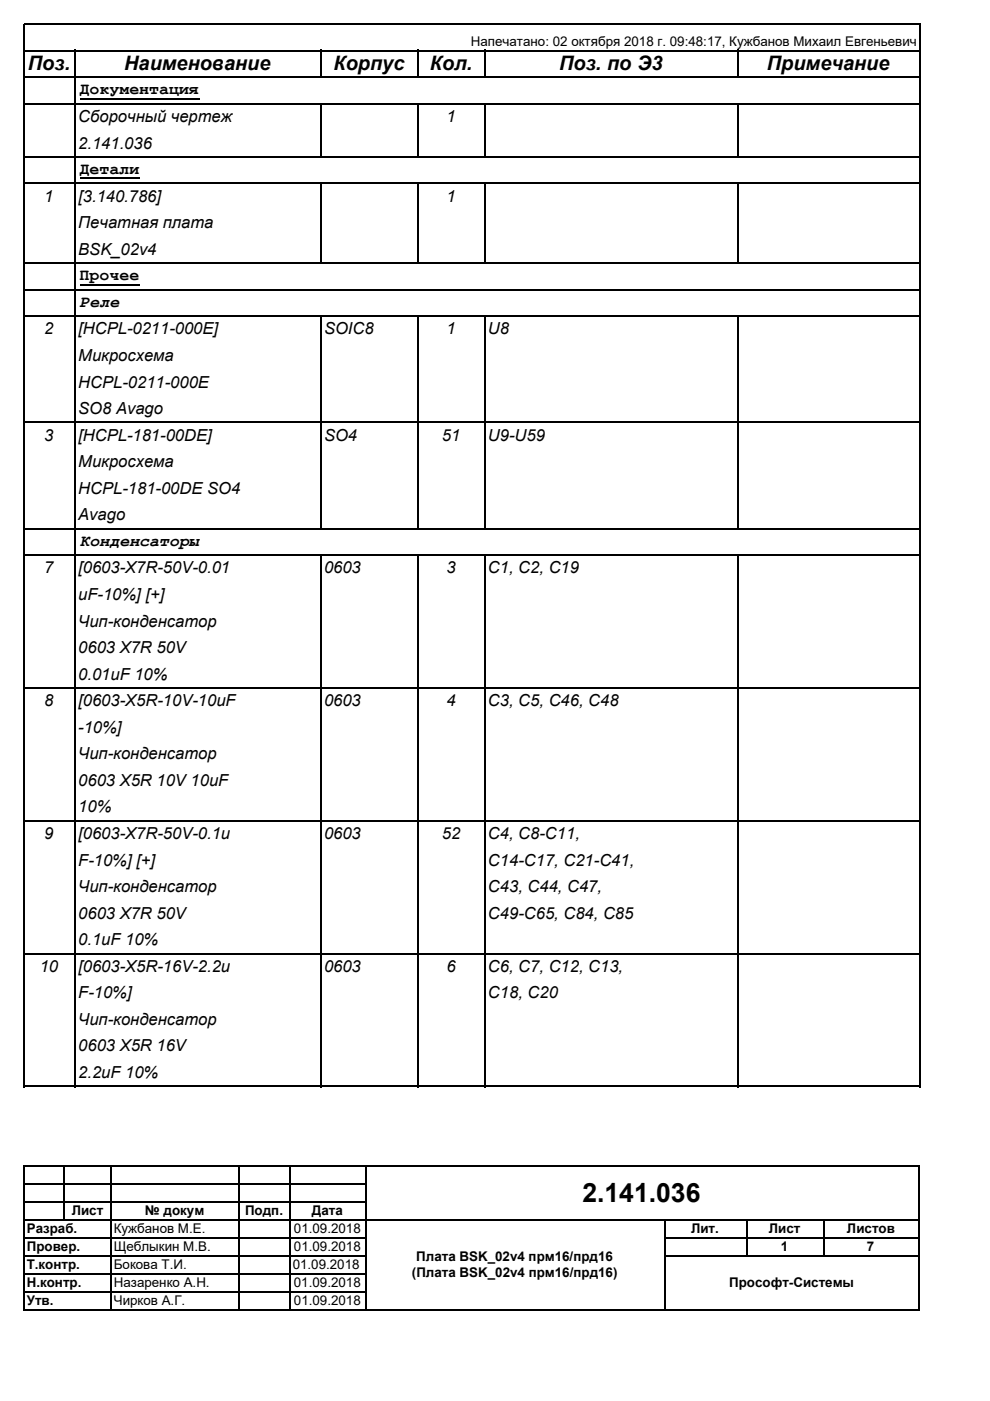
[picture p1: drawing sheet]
<svg xmlns="http://www.w3.org/2000/svg" width="210mm" height="297mm" viewBox="0 0 210 297" stroke-linecap="round" stroke-linejoin="round" font-family="sans-serif">
<defs><g id="words">
<text font-size="5.6" x="123.5" y="254.8">2.141.036</text>
<g font-size="4.2">
<text x="5.9" y="14.9">Поз.</text>
<text x="26.3" y="14.9">Наименование</text>
<text x="70.7" y="14.9">Корпус</text>
<text x="91.1" y="14.9">Кол.</text>
<text x="118.6" y="14.9">Поз. по Э3</text>
<text x="162.6" y="14.9">Примечание</text>
</g>
<g font-size="3.5">
<text x="16.9" y="19.9">Документация</text>
<text x="16.6" y="25.9">Сборочный чертеж</text>
<text x="94.7" y="25.9">1</text>
<text x="16.6" y="31.5">2.141.036</text>
<text x="16.9" y="36.8">Детали</text>
<text x="9.4" y="42.8">1</text>
<text x="16.6" y="42.8">[3.140.786]</text>
<text x="94.7" y="42.8">1</text>
<text x="16.6" y="48.4">Печатная плата</text>
<text x="16.6" y="54">BSK_02v4</text>
<text x="16.9" y="59.4">Прочее</text>
<text x="16.9" y="65">Реле</text>
<text x="9.4" y="70.9">2</text>
<text x="16.6" y="70.9">[HCPL-0211-000E]</text>
<text x="68.7" y="70.9">SOIC8</text>
<text x="94.7" y="70.9">1</text>
<text x="103.5" y="70.9">U8</text>
<text x="16.6" y="76.5">Микросхема</text>
<text x="16.6" y="82.2">HCPL-0211-000E</text>
<text x="16.6" y="87.8">SO8 Avago</text>
<text x="9.4" y="93.4">3</text>
<text x="16.6" y="93.4">[HCPL-181-00DE]</text>
<text x="68.7" y="93.4">SO4</text>
<text x="93.7" y="93.4">51</text>
<text x="103.5" y="93.4">U9-U59</text>
<text x="16.6" y="99.1">Микросхема</text>
<text x="16.6" y="104.7">HCPL-181-00DE SO4</text>
<text x="16.6" y="110.3">Avago</text>
<text x="16.9" y="115.7">Конденсаторы</text>
<text x="9.4" y="121.6">7</text>
<text x="16.6" y="121.6">[0603-X7R-50V-0.01</text>
<text x="68.7" y="121.6">0603</text>
<text x="94.6" y="121.6">3</text>
<text x="103.5" y="121.6">C1, C2, C19</text>
<text x="16.6" y="127.2">uF-10%] [+]</text>
<text x="16.6" y="132.8">Чип-конденсатор</text>
<text x="16.6" y="138.5">0603 X7R 50V</text>
<text x="9.4" y="149.7">8</text>
<text x="16.6" y="149.7">[0603-X5R-10V-10uF</text>
<text x="16.6" y="144.1">0.01uF 10%</text>
<text x="68.7" y="149.7">0603</text>
<text x="94.6" y="149.7">4</text>
<text x="103.5" y="149.7">C3, C5, C46, C48</text>
<text x="16.6" y="155.4">-10%]</text>
<text x="16.6" y="161">Чип-конденсатор</text>
<text x="16.6" y="166.6">0603 X5R 10V 10uF</text>
<text x="16.6" y="172.3">10%</text>
<text x="9.4" y="177.9">9</text>
<text x="16.6" y="177.9">[0603-X7R-50V-0.1u</text>
<text x="68.7" y="177.9">0603</text>
<text x="93.7" y="177.9">52</text>
<text x="103.5" y="177.9">C4, C8-C11,</text>
<text x="16.6" y="183.5">F-10%] [+]</text>
<text x="103.5" y="183.5">C14-C17, C21-C41,</text>
<text x="16.6" y="189.1">Чип-конденсатор</text>
<text x="103.5" y="189.1">C43, C44, C47,</text>
<text x="16.6" y="194.8">0603 X7R 50V</text>
<text x="103.5" y="194.8">C49-C65, C84, C85</text>
<text x="16.6" y="200.4">0.1uF 10%</text>
<text x="8.4" y="206">10</text>
<text x="16.6" y="206">[0603-X5R-16V-2.2u</text>
<text x="68.7" y="206">0603</text>
<text x="94.6" y="206">6</text>
<text x="103.5" y="206">C6, C7, C12, C13,</text>
<text x="16.6" y="211.7">F-10%]</text>
<text x="103.5" y="211.7">C18, C20</text>
<text x="16.6" y="217.3">Чип-конденсатор</text>
<text x="16.6" y="222.9">0603 X5R 16V</text>
<text x="16.6" y="228.6">2.2uF 10%</text>
</g>
<g font-size="2.8">
<text x="99.8" y="9.7">Напечатано: 02 октября 2018 г. 09:48:17, Кужбанов Михаил Евгеньевич</text>
<text x="15.2" y="257.6">Лист</text>
<text x="30.7" y="257.6">№ докум</text>
<text x="51.9" y="257.6">Подп.</text>
<text x="66.1" y="257.6">Дата</text>
<text x="5.7" y="261.4">Разраб.</text>
<text x="24.1" y="261.4">Кужбанов М.Е.</text>
<text x="62.3" y="261.4">01.09.2018</text>
<text x="146.5" y="261.4">Лит.</text>
<text x="163" y="261.4">Лист</text>
<text x="179.6" y="261.4">Листов</text>
<text x="5.7" y="265.2">Провер.</text>
<text x="5.7" y="269">Т.контр.</text>
<text x="24.1" y="265.2">Щеблыкин М.В.</text>
<text x="24.1" y="269">Бокова Т.И.</text>
<text x="62.1" y="269">01.09.2018</text>
<text x="62.3" y="265.2">01.09.2018</text>
<text x="88.3" y="267.3">Плата BSK_02v4 прм16/прд16</text>
<text x="165.6" y="265.2">1</text>
<text x="183.8" y="265.2">7</text>
<text x="5.7" y="272.8">Н.контр.</text>
<text x="24.1" y="272.8">Назаренко А.Н.</text>
<text x="62.3" y="272.8">01.09.2018</text>
<text x="87.3" y="270.7">(Плата BSK_02v4 прм16/прд16)</text>
<text x="154.6" y="272.8">Прософт-Системы</text>
<text x="5.7" y="276.6">Утв.</text>
<text x="24.1" y="276.6">Чирков А.Г.</text>
<text x="62.3" y="276.6">01.09.2018</text>
</g>
</g></defs>
<path d="M5 5.1h190.2M5.1 5v225.5M5.1 247.1v30.8" fill="none" stroke="#000" stroke-width=".3"/>
<g fill="none" stroke="#000" stroke-width=".34">
<path d="M5 10.8h190.2M5 16.4h190.2M16 10.6v219.9M68.1 10.6v6M88.7 10.6v6M102.8 10.6v6M156.5 10.6v6M195 5v225.5M5 22h190.2M5 33.3h190.2M5 38.9h190.2M16.9 20.9h25.4"/>
<path d="M16.9 37.8h12.7M68.1 21.8v11.6M68.1 38.7v17.3M88.7 21.8v11.6M88.7 38.7v17.3M102.8 21.8v11.6M102.8 38.7v17.3M156.5 21.8v11.6M156.5 38.7v17.3M5 55.8h190.2M5 61.4h190.2M5 67.1h190.2"/>
<path d="M16.9 60.3h12.7M68.1 66.9v45.4M88.7 66.9v45.4M102.8 66.9v45.4M156.5 66.9v45.4M5 89.6h190.2M5 112.1h190.2M5 117.7h190.2M68.1 117.6v112.9M88.7 117.6v112.9M102.8 117.6v112.9M156.5 117.6v112.9"/>
<path d="M5 145.9h190.2M5 174h190.2M5 202.2h190.2M5 230.3h190.2M5 247.2h190M5 251h72.7M5 258.7h190M5 254.8h72.7M13.7 247.1v11.7M23.6 247.1v30.8M50.7 247.1v30.8M61.6 247.1v30.8"/>
<path d="M77.5 247.1v30.8M140.9 258.5v19.4M158.3 258.5v7.9M174.7 258.5v7.9M194.8 247.1v30.8M5 262.5h72.7M5 277.7h190M5 266.3h72.7M5 270.1h72.7M5 273.9h72.7M140.8 262.5h54.2M140.8 266.3h54.2"/>
</g>
<use href="#words"/>
</svg>
